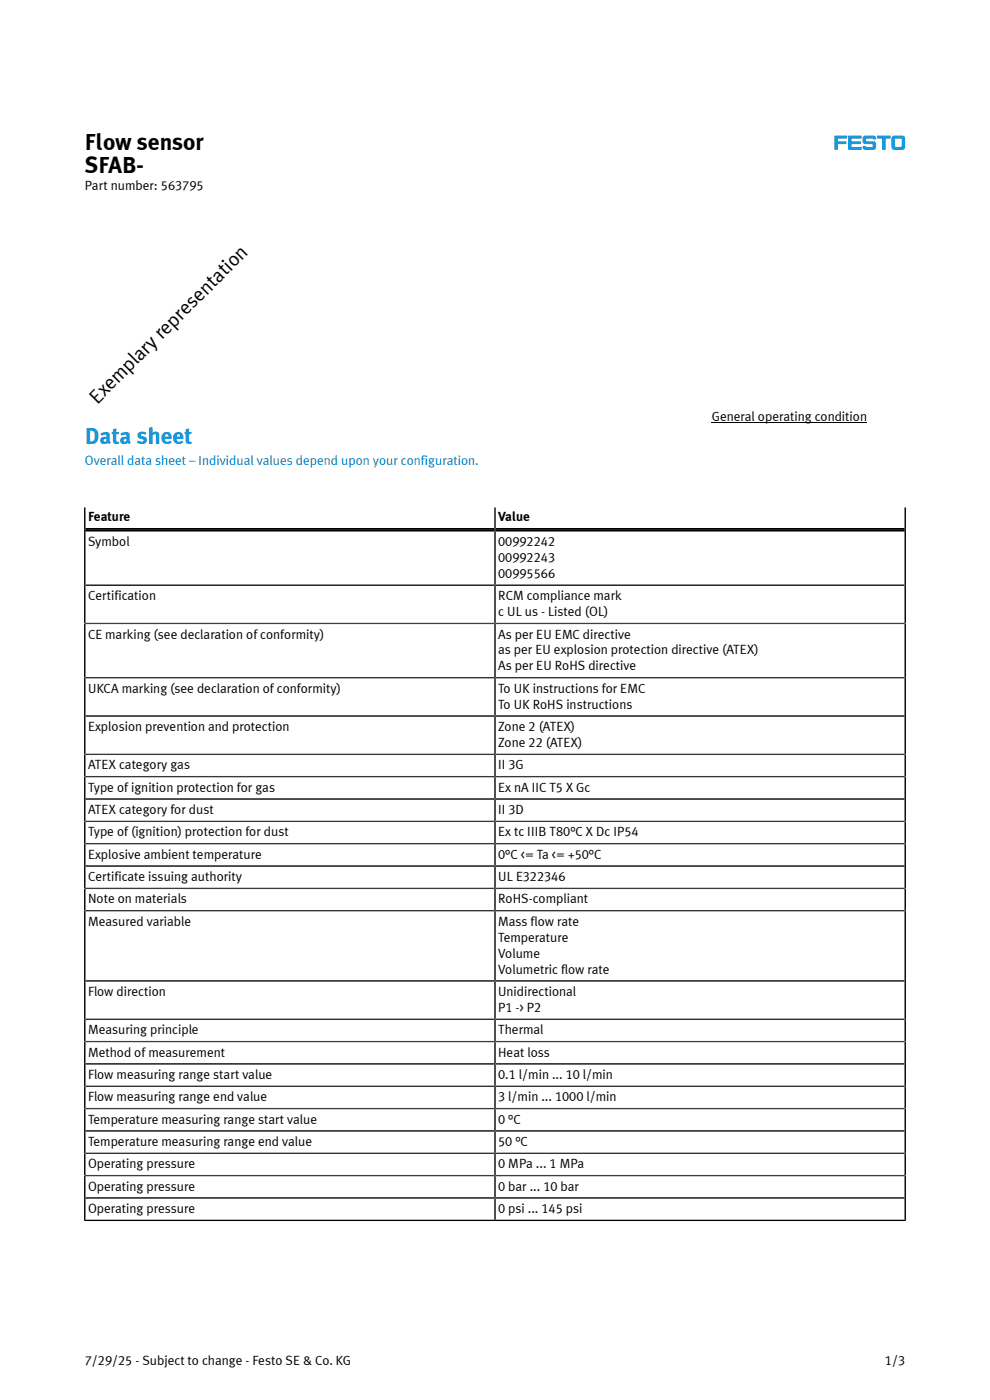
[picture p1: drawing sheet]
<svg xmlns="http://www.w3.org/2000/svg" width="210mm" height="297mm" viewBox="0 0 210 297" stroke-linecap="round" stroke-linejoin="round" font-family="sans-serif">
<defs><g id="words">
<g font-size="4.9">
<text x="18" y="31.8">Flow sensor</text>
<text x="18" y="36.7">SFAB-</text>
</g>
<text font-size="4.9" fill="#0091dc" x="18" y="94.3">Data sheet</text>
<text font-size="4.2" x="20.7" y="85.9" transform="rotate(-45 20.7 85.9)">Exemplary representation</text>
<g font-size="2.8">
<text x="18" y="40.4">Part number: 563795</text>
<text x="151" y="89.3">General operating condition</text>
<text x="18.7" y="110.5">Feature</text>
<text x="105.7" y="110.5">Value</text>
<text x="18.7" y="115.8">Symbol</text>
<text x="105.7" y="115.8">00992242</text>
<text x="105.7" y="119.2">00992243</text>
<text x="105.7" y="122.6">00995566</text>
<text x="18.7" y="127.3">Certification</text>
<text x="105.7" y="127.3">RCM compliance mark</text>
<text x="105.7" y="130.7">c UL us - Listed (OL)</text>
<text x="18.7" y="135.5">CE marking (see declaration of conformity)</text>
<text x="105.7" y="135.5">As per EU EMC directive</text>
<text x="105.7" y="138.8">as per EU explosion protection directive (ATEX)</text>
<text x="105.7" y="142.2">As per EU RoHS directive</text>
<text x="18.7" y="147">UKCA marking (see declaration of conformity)</text>
<text x="105.7" y="147">To UK instructions for EMC</text>
<text x="18.7" y="155.1">Explosion prevention and protection</text>
<text x="105.7" y="150.4">To UK RoHS instructions</text>
<text x="105.7" y="155.1">Zone 2 (ATEX)</text>
<text x="105.7" y="158.5">Zone 22 (ATEX)</text>
<text x="18.7" y="163.2">ATEX category gas</text>
<text x="18.7" y="168">Type of ignition protection for gas</text>
<text x="105.7" y="163.2">II 3G</text>
<text x="105.7" y="168">Ex nA IIC T5 X Gc</text>
<text x="18.7" y="172.7">ATEX category for dust</text>
<text x="105.7" y="172.7">II 3D</text>
<text x="18.7" y="177.4">Type of (ignition) protection for dust</text>
<text x="105.7" y="177.4">Ex tc IIIB T80°C X Dc IP54</text>
<text x="18.7" y="182.2">Explosive ambient temperature</text>
<text x="105.7" y="182.2">0°C &lt;= Ta &lt;= +50°C</text>
<text x="18.7" y="186.9">Certificate issuing authority</text>
<text x="18.7" y="191.7">Note on materials</text>
<text x="105.7" y="186.9">UL E322346</text>
<text x="105.7" y="191.7">RoHS-compliant</text>
<text x="18.7" y="196.4">Measured variable</text>
<text x="105.7" y="196.4">Mass flow rate</text>
<text x="105.7" y="199.8">Temperature</text>
<text x="105.7" y="203.2">Volume</text>
<text x="105.7" y="206.6">Volumetric flow rate</text>
<text x="18.7" y="211.3">Flow direction</text>
<text x="105.7" y="211.3">Unidirectional</text>
<text x="105.7" y="214.7">P1 -&gt; P2</text>
<text x="18.7" y="219.4">Measuring principle</text>
<text x="105.7" y="219.4">Thermal</text>
<text x="18.7" y="224.2">Method of measurement</text>
<text x="105.7" y="224.2">Heat loss</text>
<text x="18.7" y="228.9">Flow measuring range start value</text>
<text x="18.7" y="233.6">Flow measuring range end value</text>
<text x="105.7" y="228.9">0.1 l/min ... 10 l/min</text>
<text x="105.7" y="233.6">3 l/min ... 1000 l/min</text>
<text x="18.7" y="238.4">Temperature measuring range start value</text>
<text x="105.7" y="238.4">0 °C</text>
<text x="18.7" y="243.1">Temperature measuring range end value</text>
<text x="105.7" y="243.1">50 °C</text>
<text x="18.7" y="247.9">Operating pressure</text>
<text x="105.7" y="247.9">0 MPa ... 1 MPa</text>
<text x="18.7" y="252.6">Operating pressure</text>
<text x="18.7" y="257.3">Operating pressure</text>
<text x="105.7" y="252.6">0 bar ... 10 bar</text>
<text x="105.7" y="257.3">0 psi ... 145 psi</text>
<text x="18" y="289.5">7/29/25 - Subject to change - Festo SE &amp; Co. KG</text>
<text x="187.7" y="289.5">1/3</text>
</g>
<text font-size="2.8" fill="#0091dc" x="18" y="98.7">Overall data sheet – Individual values depend upon your configuration.</text>
</g></defs>
<path d="M189.9 29.4h1.3v1.7h-1.3zM186.1 28.8h2.8v.5l-1.1 .2v2.2h-.7v-2.3l-1-.1zM183.2 28.9a1.05 1.05 0 0 0 .3 1.7h1.5l.1 .4-.1 .2h-1.2l-.2-.2-.6 .1a.6 .6 0 0 0 .5 .7l2.1-.1a1.05 1.05 0 0 0-.3-1.7h-1.4l-.2-.4 .2-.2h1.1l.2 .2 .7-.1a.6 .6 0 0 0-.6-.7zM179.9 28.8h2.9l-.1 .6-2.1 .1 .1 .5 1.9 .1-.1 .5h-1.9v.5l2.1 .1 .1 .5h-2.9zM177 28.8l2.7 .1-.1 .5h-1.9v.5l1.7 .1 .1 .5-1.8 .1-.1 1.2-.6-.1zM189.4 28.9l2.1-.1 .2 .1 .3 .5v1.8l-.3 .5-2 .1a.56 .56 0 0 1-.6-.6v-1.8z" fill-rule="evenodd" fill="#0091dc"/>
<path d="M151 89.6h32.9" fill="none" stroke="#000" stroke-width=".21"/>
<g fill="none" stroke="#000" stroke-width=".35">
<path d="M18 107.6v151.5M105 107.6v151.3M192 107.6v151.5M18 124.1h174M18 132.3h174M18 143.8h174M18 151.9h174M18 160h174M18 164.8h174M18 169.5h174M18 174.2h174M18 179h174"/>
<path d="M18 183.7h174M18 188.5h174M18 193.2h174M18 208.1h174M18 216.2h174M18 221h174M18 225.7h174M18 230.4h174M18 235.2h174M18 239.9h174M17.8 258.9h174.4M18 244.7h174"/>
<path d="M18 249.4h174M18 254.1h174"/>
</g>
<path d="M18 112.4h174" fill="none" stroke="#000" stroke-width=".8" stroke-linecap="butt"/>
<use href="#words"/>
</svg>
